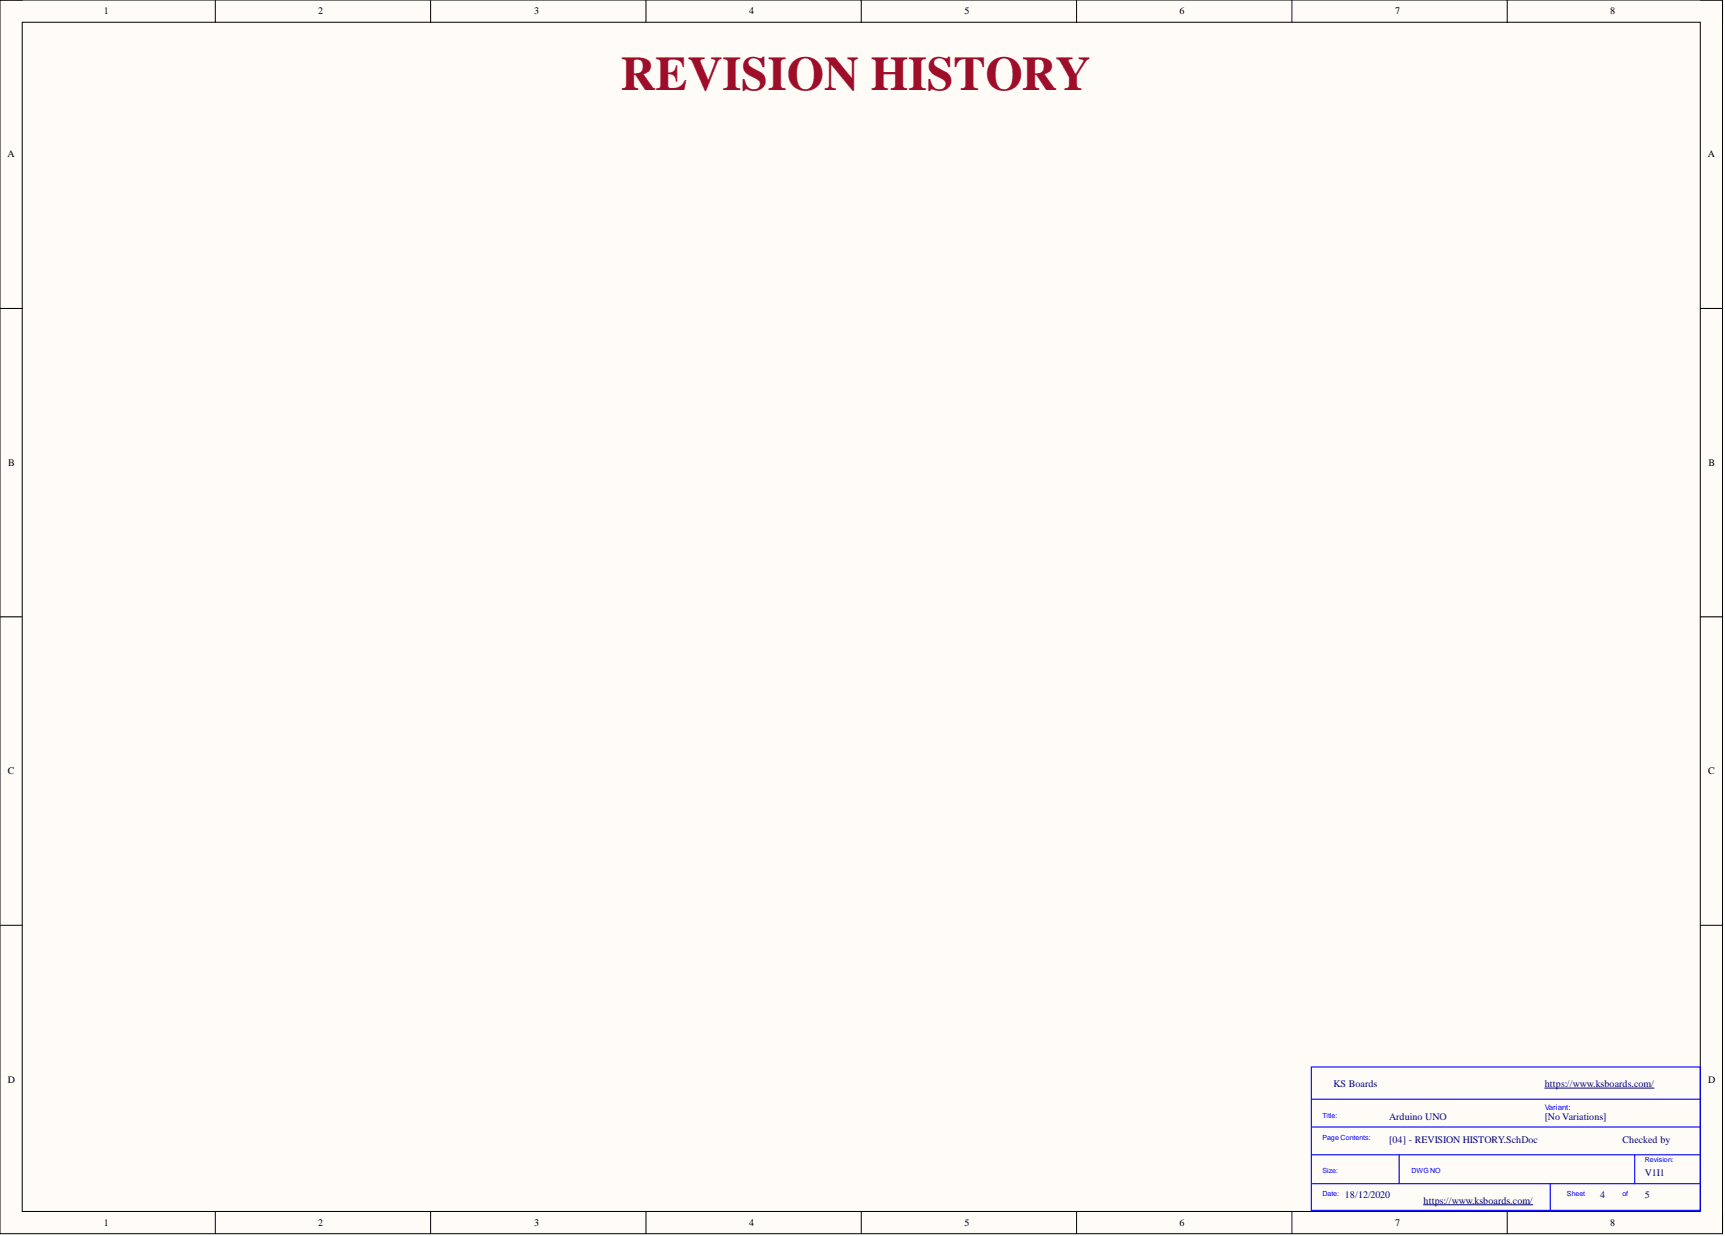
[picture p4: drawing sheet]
<svg xmlns="http://www.w3.org/2000/svg" width="393mm" height="282mm" viewBox="0 0 393 282" stroke-linecap="round" stroke-linejoin="round" font-family="sans-serif">
<defs><g id="words">
<text font-size="11" fill="#9e0e29" x="141.6" y="20.5">REVISION HISTORY</text>
<g font-size="2.3">
<text x="23.7" y="3.3">1</text>
<text x="72.6" y="3.3">2</text>
<text x="121.8" y="3.3">3</text>
<text x="170.8" y="3.3">4</text>
<text x="220" y="3.3">5</text>
<text x="268.9" y="3.3">6</text>
<text x="318.1" y="3.3">7</text>
<text x="367.2" y="3.3">8</text>
<text x="1.7" y="35.9">A</text>
<text x="389.4" y="35.9">A</text>
<text x="1.9" y="106.3">B</text>
<text x="389.6" y="106.3">B</text>
<text x="1.8" y="176.6">C</text>
<text x="389.5" y="176.6">C</text>
<text x="1.8" y="247">D</text>
<text x="389.5" y="247">D</text>
<text x="23.7" y="279.6">1</text>
<text x="72.6" y="279.6">2</text>
<text x="121.8" y="279.6">3</text>
<text x="170.8" y="279.6">4</text>
<text x="220" y="279.6">5</text>
<text x="268.9" y="279.6">6</text>
<text x="318.1" y="279.6">7</text>
<text x="367.2" y="279.6">8</text>
</g>
<g font-size="2.3" fill="#000080">
<text x="304.1" y="247.9">KS Boards</text>
<text x="352.2" y="247.9">https://www.ksboards.com/</text>
<text x="316.8" y="255.5">Arduino UNO</text>
<text x="352.2" y="255.5">[No Variations]</text>
<text x="316.8" y="260.6">[04] - REVISION HISTORY.SchDoc</text>
<text x="370" y="260.6">Checked by</text>
<text x="375" y="268.2">V1I1</text>
<text x="306.6" y="273.2">18/12/2020</text>
<text x="324.6" y="274.5">https://www.ksboards.com/</text>
<text x="364.9" y="273.2">4</text>
<text x="375" y="273.2">5</text>
</g>
<text font-size="1.8" fill="#00f" x="352.2" y="253">Variant:</text>
<g font-size="1.6" fill="#00f">
<text x="301.6" y="254.9">Title:</text>
<text x="301.6" y="260">Page Contents:</text>
<text x="301.6" y="267.6">Size:</text>
<text x="321.8" y="267.6">DWGNO</text>
<text x="375" y="265">Revision:</text>
<text x="301.6" y="272.6">Date:</text>
<text x="357.3" y="272.6">Sheet</text>
<text x="370" y="272.6">of</text>
</g>
</g></defs>
<path d="M0 0h392.8v281.3h-392.8z" fill-rule="evenodd" fill="#fffcf8"/>
<path d="M0 0h392.8v281.3h-392.8z" fill="none" stroke="#000" stroke-width=".23"/>
<path d="M5.1 5.1h382.6v271.2h-382.6z" fill-rule="evenodd" fill="#fffcf8"/>
<g fill="none" stroke="#000" stroke-width=".23">
<path d="M0 0h5.1M5.1 5.1h382.6v271.2h-382.6zM49.1 0v5.1M98.2 0v5.1M147.3 0v5.1M196.4 0v5.1M245.5 0v5.1M294.6 0v5.1M343.7 0v5.1M387.7 0h5.1v5.1M0 70.3h5.1M387.7 70.3h5.1"/>
<path d="M0 140.7h5.1M387.7 140.7h5.1M0 211h5.1M387.7 211h5.1M49.1 276.3v5M98.2 276.3v5M147.3 276.3v5M196.4 276.3v5M245.5 276.3v5M294.6 276.3v5M343.7 276.3v5M392.8 276.3v5"/>
</g>
<path d="M299 243.3h88.7v32.7h-88.7zM299 250.7h88.7M299.3 257h88.4M299 263.4h88.7M299.3 269.9h88.4M319 263.4v6.5M353.5 269.9v6.4M372.8 263.4v6.5" fill="none" stroke="#00f" stroke-width=".25"/>
<path d="M352.2 248.1h25M324.6 274.8h24.9" fill="none" stroke="#000080" stroke-width=".23"/>
<use href="#words"/>
</svg>
